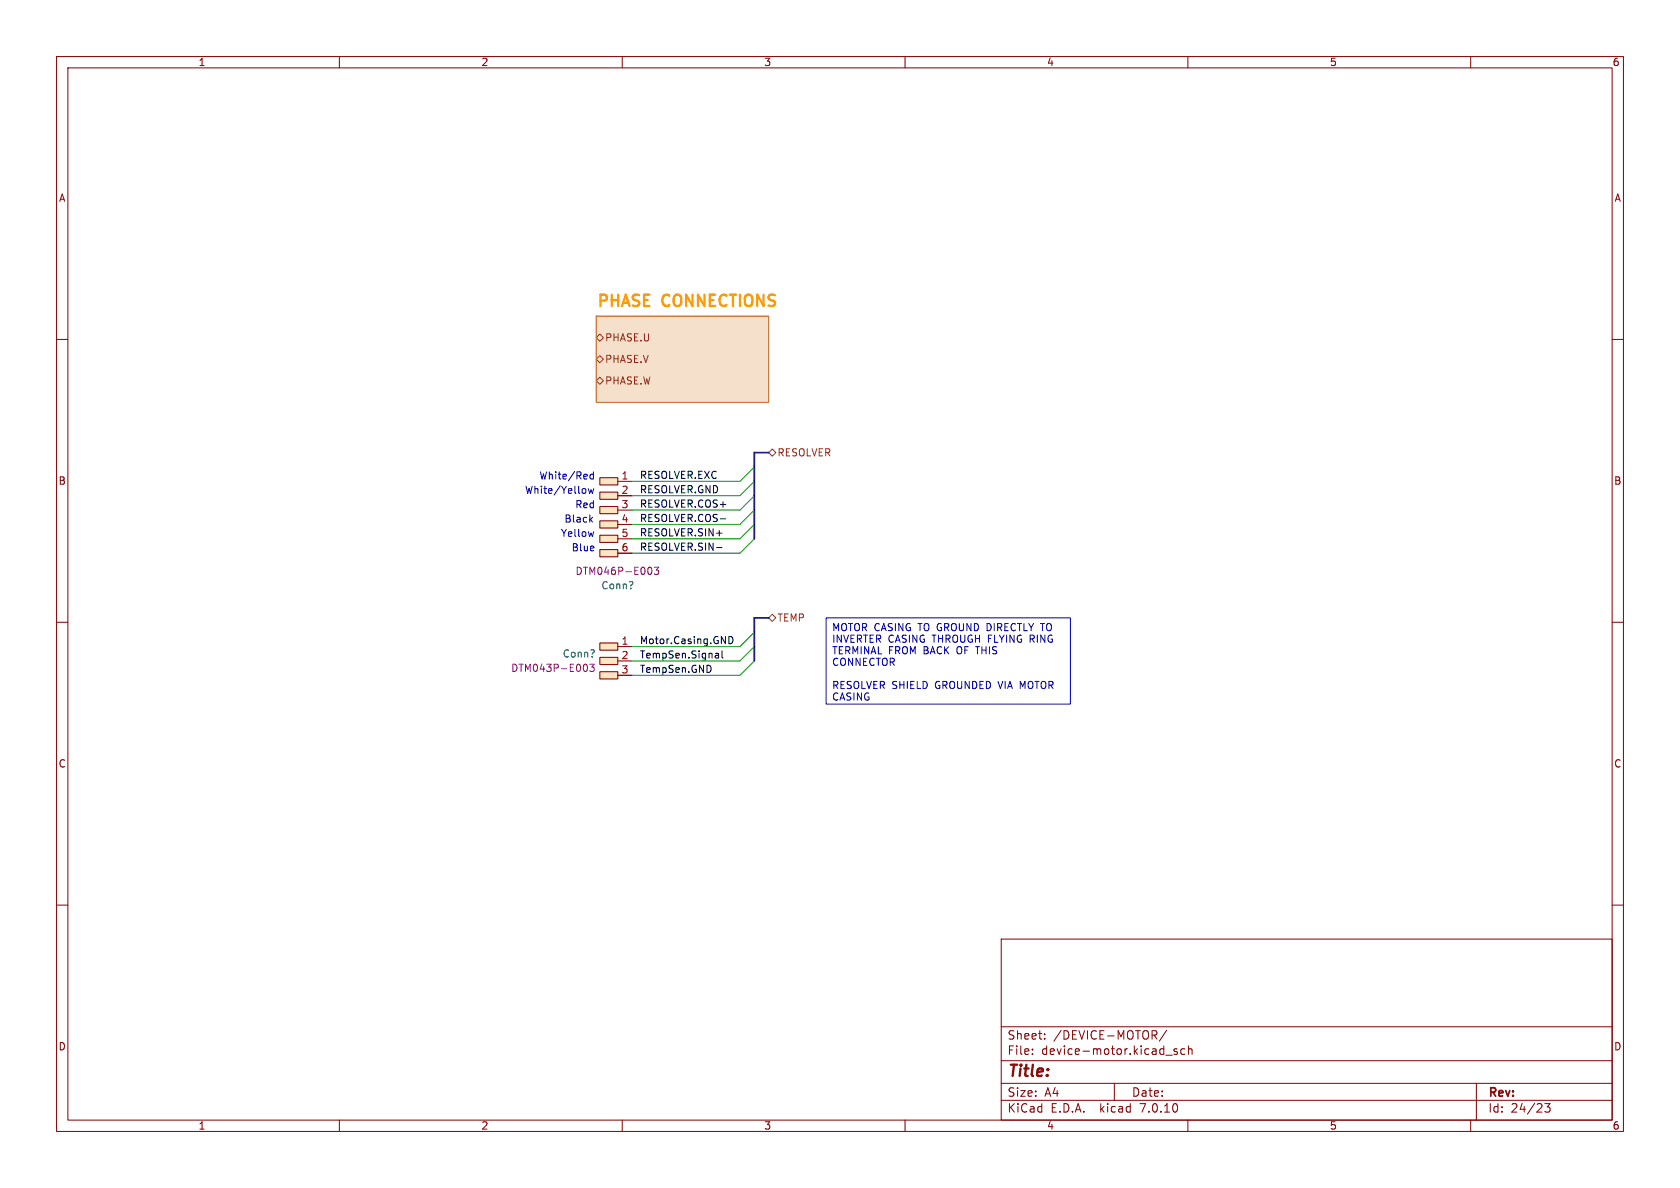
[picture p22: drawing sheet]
<svg xmlns="http://www.w3.org/2000/svg" width="297mm" height="210mm" viewBox="0 0 297 210" stroke-linecap="round" stroke-linejoin="round" font-family="sans-serif">
<defs><g id="words">
<g font-size="2.8" fill="#f90">
<text x="105.4" y="54.4">PHASE</text>
<text x="117.3" y="54.4">CONNECTIONS</text>
</g>
<text font-size="2.8" fill="#840000" x="178" y="190.9">Title:</text>
<g font-size="2.1" fill="#840000">
<text x="178" y="184">Sheet:</text>
<text x="186.2" y="184">/DEVICE-MOTOR/</text>
<text x="178" y="186.7">File:</text>
<text x="184.1" y="186.7">device-motor.kicad_sch</text>
<text x="178" y="196.9">KiCad</text>
<text x="178" y="194.1">Size:</text>
<text x="184.7" y="194.1">A4</text>
<text x="185.7" y="196.9">E.D.A.</text>
<text x="194.6" y="196.9">kicad</text>
<text x="200" y="194.1">Date:</text>
<text x="201.8" y="196.9">7.0.10</text>
<text x="263" y="194.3">Rev:</text>
<text x="263" y="196.9">Id:</text>
<text x="267.1" y="196.9">24/23</text>
</g>
<g font-size="1.8" fill="#840000">
<text x="35" y="11.9">1</text>
<text x="85" y="11.9">2</text>
<text x="135" y="11.9">3</text>
<text x="185" y="11.9">4</text>
<text x="235" y="11.9">5</text>
<text x="285" y="11.9">6</text>
<text x="10.3" y="35.9">A</text>
<text x="285.3" y="35.9">A</text>
<text x="10.3" y="85.9">B</text>
<text x="285.3" y="85.9">B</text>
<text x="10.3" y="135.9">C</text>
<text x="285.3" y="135.9">C</text>
<text x="10.3" y="185.9">D</text>
<text x="285.3" y="185.9">D</text>
<text x="35" y="199.9">1</text>
<text x="85" y="199.9">2</text>
<text x="135" y="199.9">3</text>
<text x="185" y="199.9">4</text>
<text x="235" y="199.9">5</text>
<text x="285" y="199.9">6</text>
</g>
<g font-size="1.8" fill="#725600">
<text x="106.9" y="60.6">PHASE.U</text>
<text x="106.9" y="64.4">PHASE.V</text>
<text x="106.9" y="68.2">PHASE.W</text>
<text x="137.4" y="80.9">RESOLVER</text>
<text x="137.4" y="110.1">TEMP</text>
</g>
<g font-size="1.8" fill="#0000c2">
<text x="92.7" y="87.4">White/Yellow</text>
<text x="95.2" y="84.8">White/Red</text>
<text x="101.6" y="89.9">Red</text>
<text x="99.1" y="95">Yellow</text>
<text x="99.7" y="92.5">Black</text>
<text x="101" y="97.5">Blue</text>
<text x="147" y="111.9">MOTOR CASING TO GROUND DIRECTLY TO</text>
<text x="147" y="113.9">INVERTER CASING THROUGH FLYING RING</text>
<text x="147" y="116">TERMINAL FROM BACK</text>
<text x="147" y="118">CONNECTOR</text>
<text x="169.4" y="116">OF THIS</text>
<text x="147" y="122.1">RESOLVER SHIELD</text>
<text x="147" y="124.2">CASING</text>
<text x="165.4" y="122.1">GROUNDED VIA MOTOR</text>
</g>
<g font-size="1.8" fill="#a90000">
<text x="109.8" y="84.8">1</text>
<text x="109.8" y="87.4">2</text>
<text x="109.8" y="89.9">3</text>
<text x="109.8" y="92.5">4</text>
<text x="109.8" y="95">5</text>
<text x="109.8" y="97.5">6</text>
<text x="109.8" y="114">1</text>
<text x="109.8" y="116.6">2</text>
<text x="109.8" y="119.1">3</text>
</g>
<g font-size="1.8" fill="#0f0f0f">
<text x="113" y="84.7">RESOLVER.EXC</text>
<text x="113" y="89.8">RESOLVER.COS+</text>
<text x="113" y="87.3">RESOLVER.GND</text>
<text x="113" y="94.9">RESOLVER.SIN+</text>
<text x="113" y="92.4">RESOLVER.COS-</text>
<text x="113" y="97.4">RESOLVER.SIN-</text>
<text x="113" y="114">Motor.Casing.GND</text>
<text x="113" y="116.5">TempSen.Signal</text>
<text x="113" y="119">TempSen.GND</text>
</g>
<g font-size="1.8" fill="#840084">
<text x="101.6" y="101.8">DTM046P-E003</text>
<text x="90.3" y="119">DTM043P-E003</text>
</g>
<g font-size="1.8" fill="#006464">
<text x="106.2" y="104.4">Conn?</text>
<text x="99.4" y="116.4">Conn?</text>
</g>
</g></defs>
<g fill="none" stroke="#840000" stroke-width=".18">
<path d="M10 10h277v190h-277zM12 12h273v186h-273zM60 10v2M110 10v2M160 10v2M210 10v2M260 10v2M10 60h2M285 60h2M106 84.5h3.2v1.2h-3.2zM106 87h3.2v1.3h-3.2zM106 89.5h3.2v1.3h-3.2z"/>
<path d="M106 92.1h3.2v1.2h-3.2zM106 94.6h3.2v1.3h-3.2zM106 97.2h3.2v1.2h-3.2zM109.2 87.6h2.6M109.2 92.7h2.6M109.2 97.8h2.6M109.2 85.1h2.6M109.2 90.2h2.6M109.2 95.3h2.6M10 110h2M106 113.7h3.2v1.2h-3.2zM106 116.2h3.2v1.3h-3.2z"/>
<path d="M106 118.7h3.2v1.3h-3.2zM109.2 119.4h2.6M109.2 114.3h2.6M109.2 116.8h2.6M285 110h2M10 160h2M285 160h2M177 166h108v32h-108zM60 198v2M110 198v2M160 198v2M177 194.5h108"/>
<path d="M177 191.5h108M177 187.5h108M177 181.5h108M182.5 186.3v.1M182.5 185.5v.1M184.7 183.6v.1M184.7 182.8v.1M197 191.5v3M204 183l.5 .7M204.4 182.3l.1 .2-.1 .4M206.1 186.5h1.1M206.2 182.1l-1.2 2"/>
<path d="M208.1 185.5l-.4-.1-.2 .2 .1 .2 .5 .2v.3h-.6M209.5 185.5l-.5-.1-.3 .3v.4l.2 .2h.6M210 198v2M210.1 185.5l.2-.1 .4 .1v.9M210.1 184.9v1.5M260 198v2M261 191.5v6.5M273.1 195.1h.9l-.5 .6 .5 .1v.7l-.3 .1h-.4l-.2-.1"/>
</g>
<path d="M105.4 55.9h30.5v15.2h-30.5z" fill="#f5e0cc" stroke="#f5e0cc" stroke-width=".18"/>
<g fill="#ffe5bf" stroke="#ffe5bf" stroke-width=".18">
<path d="M106 113.7h3.2v1.2h-3.2z"/>
<path d="M106 116.2h3.2v1.3h-3.2z"/>
<path d="M106 118.7h3.2v1.3h-3.2z"/>
<path d="M106 84.5h3.2v1.2h-3.2z"/>
<path d="M106 87h3.2v1.3h-3.2z"/>
<path d="M106 89.5h3.2v1.3h-3.2z"/>
<path d="M106 92.1h3.2v1.2h-3.2z"/>
<path d="M106 94.6h3.2v1.3h-3.2z"/>
<path d="M106 97.2h3.2v1.2h-3.2z"/>
</g>
<path d="M103.4 117.4a.68 .68 0 0 1 .5 .7 .68 .68 0 0 1-.5 .6M104.3 117.4h.8l-.5 .5 .4 .1v.6l-.2 .1-.5-.1M114.8 100.3a.68 .68 0 0 1 .5 .6 .68 .68 0 0 1-.5 .6M115.7 100.3h.7l-.4 .5 .4 .1v.5l-.2 .1-.5-.1" fill="none" stroke="#840084" stroke-width=".18"/>
<path d="M105.4 59.7l.6-.6 .7 .6-.7 .6zM105.4 67.3l.6-.6 .7 .6-.7 .6zM105.4 63.5l.6-.6 .7 .6-.7 .6zM135.9 80l.6-.6 .7 .6-.7 .6zM135.9 109.2l.6-.6 .7 .6-.7 .7z" fill="none" stroke="#725600" stroke-width=".18"/>
<path d="M126.7 96.8h.9M127.3 91.7h1M125.6 117.9v.7M126.5 115.5h.5v.8M126.5 116.3h.5M127 115.8l-.5 .1M127.6 115.1v1l.2 .2M128.9 112.5a.64 .64 0 0 1 .7 .7 .64 .64 0 0 1-.7 .6z" fill="none" stroke="#0f0f0f" stroke-width=".18"/>
<path d="M103.5 86.5v.6M104 86.4l.2 .8 .3-.6 .2 .6 .3-.8M104.4 91.8l.4 .5M104.8 91.4l-.5 .5M104.9 83.4v1.3M104.9 83.9l-.4-.1-.2 .3 .1 .5h.5M105 94l-.3 .8M146 109.2h43.2v15.3h-43.2z" fill="none" stroke="#0000c2" stroke-width=".18"/>
<path d="M105.4 55.9h30.5v15.2h-30.5z" fill="none" stroke="#c60" stroke-width=".18"/>
<path d="M135.9 80h-2.6v15.3M135.9 109.2h-2.6v7.6" fill="none" stroke="#000084" stroke-width=".3"/>
<path d="M133.3 90.2l-2.5 2.5h-19M133.3 87.6l-2.5 2.6h-19M133.3 85.1l-2.5 2.5h-19M133.3 92.7l-2.5 2.6h-19M133.3 82.6l-2.5 2.5h-19M133.3 95.3l-2.5 2.5h-19M133.3 111.8l-2.5 2.5h-19M133.3 116.8l-2.5 2.6h-19M133.3 114.3l-2.5 2.5h-19" fill="none" stroke="#009600" stroke-width=".18"/>
<use href="#words"/>
</svg>
